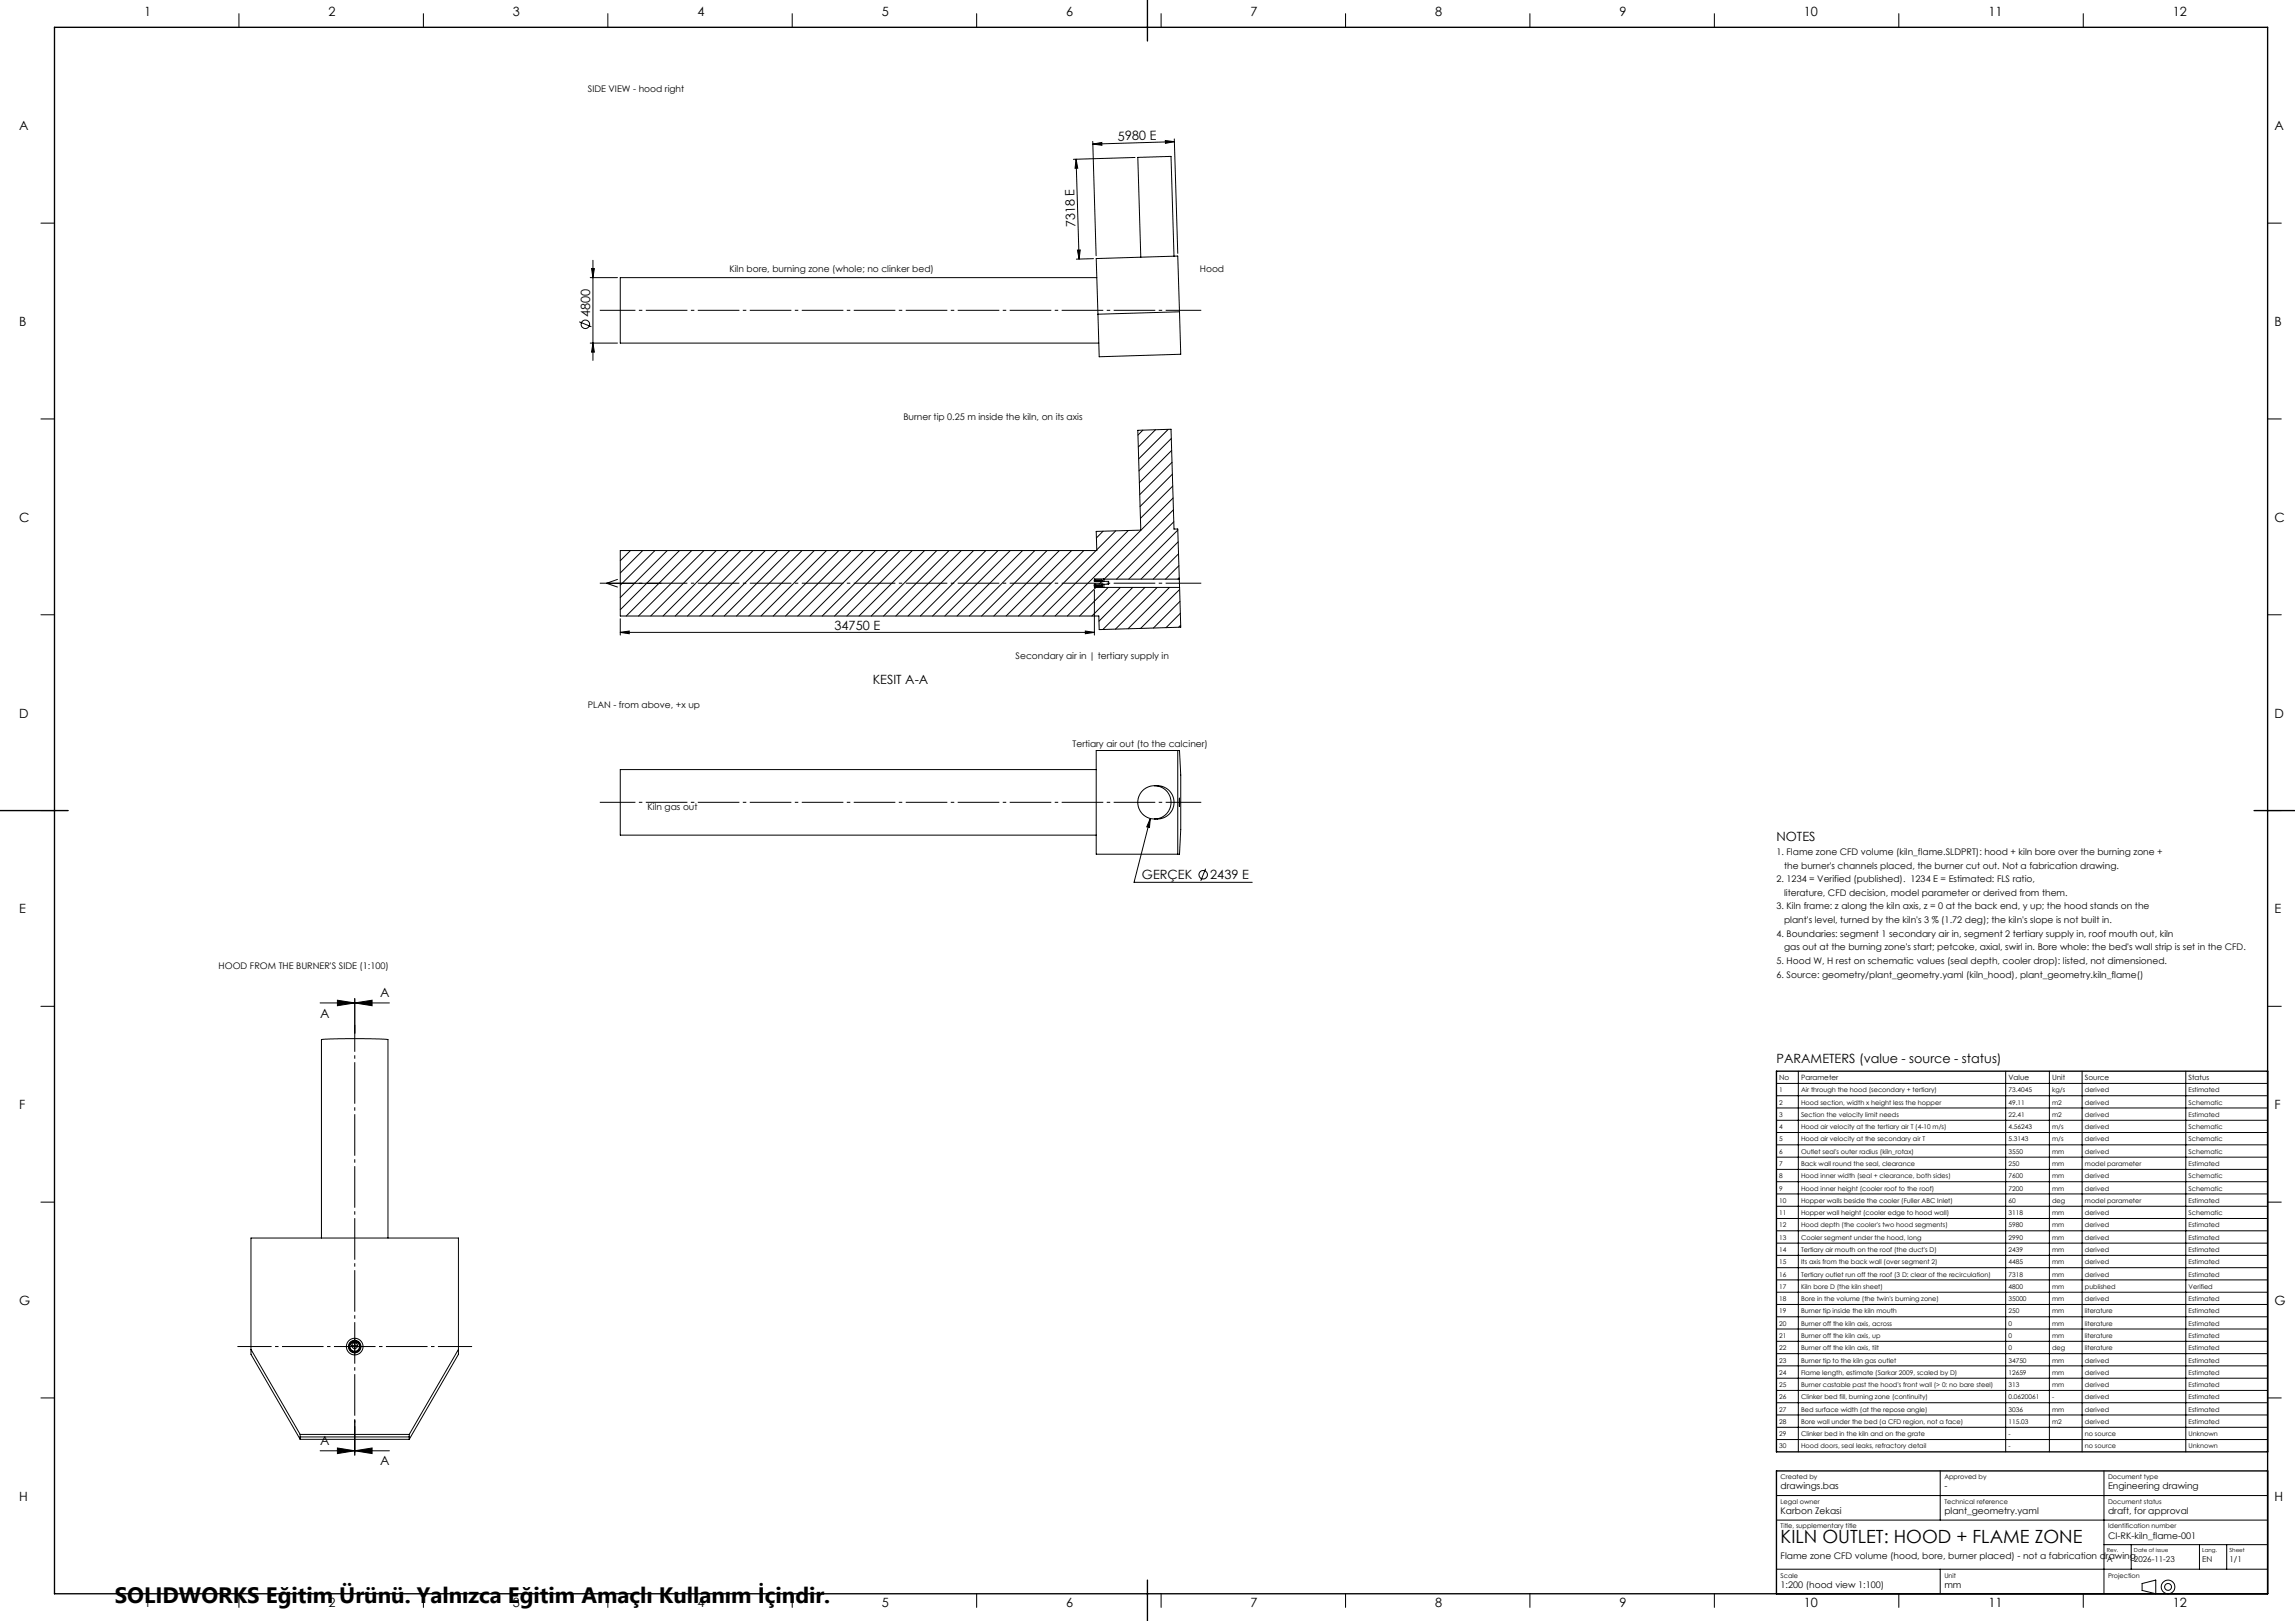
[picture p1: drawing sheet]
<svg xmlns="http://www.w3.org/2000/svg" width="841mm" height="594mm" viewBox="0 0 841 594" stroke-linecap="round" stroke-linejoin="round" font-family="sans-serif">
<defs><g id="words">
<text font-size="8.2" x="42.1" y="587.3">SOLIDWORKS Eğitim Ürünü. Yalnızca Eğitim Amaçlı Kullanım İçindir.</text>
<text font-size="6.7" x="652.5" y="565.5">KILN OUTLET: HOOD + FLAME ZONE</text>
<g font-size="4.7">
<text x="52.8" y="6">1</text>
<text x="120.4" y="6">2</text>
<text x="188" y="6">3</text>
<text x="255.5" y="6">4</text>
<text x="323.1" y="6">5</text>
<text x="390.7" y="6">6</text>
<text x="458.3" y="6">7</text>
<text x="525.9" y="6">8</text>
<text x="593.5" y="6">9</text>
<text x="661" y="6">10</text>
<text x="728.6" y="6">11</text>
<text x="796.2" y="6">12</text>
<text x="7" y="47.7">A</text>
<text x="833.5" y="47.7">A</text>
<text x="409.7" y="51.5" transform="rotate(-2 409.7 51.5)">5980 E</text>
<text x="394.1" y="83.3" transform="rotate(-92 394.1 83.3)">7318 E</text>
<text x="7" y="119.4">B</text>
<text x="216.2" y="116.2" transform="rotate(-90 216.2 116.2)">4800</text>
<text x="833.5" y="119.4">B</text>
<text x="7" y="191.2">C</text>
<text x="833.5" y="191.2">C</text>
<text x="305.8" y="230.7">34750 E</text>
<text x="319.8" y="250.7">KESIT A-A</text>
<text x="7" y="262.9">D</text>
<text x="833.5" y="262.9">D</text>
<text x="651" y="308">NOTES</text>
<text x="418.5" y="322.2">GERÇEK</text>
<text x="443.5" y="322.2">2439 E</text>
<text x="7" y="334.7">E</text>
<text x="833.5" y="334.7">E</text>
<text x="139.4" y="365.3">A</text>
<text x="117.3" y="372.9">A</text>
<text x="651" y="389.5">PARAMETERS (value - source - status)</text>
<text x="7" y="406.4">F</text>
<text x="833.5" y="406.4">F</text>
<text x="7" y="478.2">G</text>
<text x="833.5" y="478.2">G</text>
<text x="117.3" y="529.4">A</text>
<text x="139.4" y="537">A</text>
<text x="7" y="549.9">H</text>
<text x="833.5" y="549.9">H</text>
<text x="52.8" y="589">1</text>
<text x="120.4" y="589">2</text>
<text x="188" y="589">3</text>
<text x="255.5" y="589">4</text>
<text x="323.1" y="589">5</text>
<text x="390.7" y="589">6</text>
<text x="458.3" y="589">7</text>
<text x="525.9" y="589">8</text>
<text x="593.5" y="589">9</text>
<text x="661" y="589">10</text>
<text x="728.6" y="589">11</text>
<text x="796.2" y="589">12</text>
</g>
<g font-size="3.3">
<text x="215.4" y="33.7">SIDE VIEW - hood right</text>
<text x="267.3" y="99.5">Kiln bore, burning zone (whole; no clinker bed)</text>
<text x="439.7" y="99.5">Hood</text>
<text x="331.1" y="154.1">Burner tip 0.25 m inside the kiln, on its axis</text>
<text x="372.2" y="241.5">Secondary air in | tertiary supply in</text>
<text x="215.4" y="259.4">PLAN - from above, +x up</text>
<text x="393" y="273.8">Tertiary air out (to the calciner)</text>
<text x="237.3" y="296.8">Kiln gas out</text>
<text x="651" y="313.3">1. Flame zone CFD volume (kiln_flame.SLDPRT): hood + kiln bore over the burning zone +</text>
<text x="651" y="323.3">2. 1234 = Verified (published). 1234 E = Estimated: FLS ratio,</text>
<text x="653.8" y="318.3">the burner's channels placed, the burner cut out. Not a fabrication drawing.</text>
<text x="653.8" y="328.3">literature, CFD decision, model parameter or derived from them.</text>
<text x="651" y="333.3">3. Kiln frame: z along the kiln axis, z = 0 at the back end, y up; the hood stands on the</text>
<text x="653.8" y="338.3">plant's level, turned by the kiln's 3 % (1.72 deg); the kiln's slope is not built in.</text>
<text x="651" y="343.3">4. Boundaries: segment 1 secondary air in, segment 2 tertiary supply in, roof mouth out, kiln</text>
<text x="651" y="353.3">5. Hood W, H rest on schematic values (seal depth, cooler drop): listed, not dimensioned.</text>
<text x="653.8" y="348.3">gas out at the burning zone's start; petcoke, axial, swirl in. Bore whole: the bed's wall strip is set in the CFD.</text>
<text x="80.1" y="355">HOOD FROM THE BURNER'S SIDE (1:100)</text>
<text x="651" y="358.3">6. Source: geometry/plant_geometry.yaml (kiln_hood), plant_geometry.kiln_flame()</text>
<text x="652.5" y="545.8">drawings.bas</text>
<text x="712.5" y="545.8">-</text>
<text x="772.5" y="545.8">Engineering drawing</text>
<text x="652.5" y="554.8">Karbon Zekasi</text>
<text x="712.5" y="554.8">plant_geometry.yaml</text>
<text x="772.5" y="554.8">draft, for approval</text>
<text x="772.5" y="563.8">CI-RK-kiln_flame-001</text>
<text x="652.5" y="571.3">Flame zone CFD volume (hood, bore, burner placed) - not a fabrication drawing</text>
<text x="652.5" y="581.8">1:200 (hood view 1:100)</text>
<text x="712.5" y="581.8">mm</text>
</g>
<g font-size="2.9">
<text x="772" y="572.6">A</text>
<text x="782" y="572.6">2026-11-23</text>
<text x="807" y="572.6">EN</text>
<text x="817" y="572.6">1/1</text>
</g>
<g font-size="2.7">
<text x="652" y="395.9">No</text>
<text x="660" y="395.9">Parameter</text>
<text x="736" y="395.9">Value</text>
<text x="752" y="395.9">Unit</text>
<text x="764" y="395.9">Source</text>
<text x="802" y="395.9">Status</text>
</g>
<g font-size="2.4">
<text x="652" y="400.3">1</text>
<text x="660" y="400.3">Air through the hood (secondary + tertiary)</text>
<text x="736" y="400.3">73.4045</text>
<text x="752" y="400.3">kg/s</text>
<text x="764" y="400.3">derived</text>
<text x="802" y="400.3">Estimated</text>
<text x="652" y="404.8">2</text>
<text x="660" y="404.8">Hood section, width x height less the hopper</text>
<text x="736" y="404.8">49.11</text>
<text x="752" y="404.8">m2</text>
<text x="764" y="404.8">derived</text>
<text x="802" y="404.8">Schematic</text>
<text x="652" y="409.3">3</text>
<text x="652" y="413.8">4</text>
<text x="660" y="409.3">Section the velocity limit needs</text>
<text x="660" y="413.8">Hood air velocity at the tertiary air T (4-10 m/s)</text>
<text x="736" y="409.3">22.41</text>
<text x="736" y="413.8">4.56243</text>
<text x="752" y="409.3">m2</text>
<text x="752" y="413.8">m/s</text>
<text x="764" y="409.3">derived</text>
<text x="764" y="413.8">derived</text>
<text x="802" y="409.3">Estimated</text>
<text x="802" y="413.8">Schematic</text>
<text x="652" y="418.3">5</text>
<text x="660" y="418.3">Hood air velocity at the secondary air T</text>
<text x="736" y="418.3">5.3143</text>
<text x="752" y="418.3">m/s</text>
<text x="764" y="418.3">derived</text>
<text x="802" y="418.3">Schematic</text>
<text x="652" y="422.8">6</text>
<text x="660" y="422.8">Outlet seal's outer radius (kiln_rotax)</text>
<text x="736" y="422.8">3550</text>
<text x="752" y="422.8">mm</text>
<text x="764" y="422.8">derived</text>
<text x="802" y="422.8">Schematic</text>
<text x="652" y="427.3">7</text>
<text x="652" y="431.8">8</text>
<text x="660" y="427.3">Back wall round the seal, clearance</text>
<text x="660" y="431.8">Hood inner width (seal + clearance, both sides)</text>
<text x="736" y="427.3">250</text>
<text x="736" y="431.8">7600</text>
<text x="752" y="427.3">mm</text>
<text x="752" y="431.8">mm</text>
<text x="764" y="427.3">model parameter</text>
<text x="764" y="431.8">derived</text>
<text x="802" y="427.3">Estimated</text>
<text x="802" y="431.8">Schematic</text>
<text x="652" y="436.3">9</text>
<text x="660" y="436.3">Hood inner height (cooler roof to the roof)</text>
<text x="736" y="436.3">7200</text>
<text x="752" y="436.3">mm</text>
<text x="764" y="436.3">derived</text>
<text x="802" y="436.3">Schematic</text>
<text x="652" y="440.8">10</text>
<text x="660" y="440.8">Hopper walls beside the cooler (Fuller ABC Inlet)</text>
<text x="736" y="440.8">60</text>
<text x="752" y="440.8">deg</text>
<text x="764" y="440.8">model parameter</text>
<text x="802" y="440.8">Estimated</text>
<text x="652" y="445.3">11</text>
<text x="652" y="449.8">12</text>
<text x="660" y="445.3">Hopper wall height (cooler edge to hood wall)</text>
<text x="660" y="449.8">Hood depth (the cooler's two hood segments)</text>
<text x="736" y="445.3">3118</text>
<text x="736" y="449.8">5980</text>
<text x="752" y="445.3">mm</text>
<text x="752" y="449.8">mm</text>
<text x="764" y="445.3">derived</text>
<text x="764" y="449.8">derived</text>
<text x="802" y="445.3">Schematic</text>
<text x="802" y="449.8">Estimated</text>
<text x="652" y="454.3">13</text>
<text x="660" y="454.3">Cooler segment under the hood, long</text>
<text x="736" y="454.3">2990</text>
<text x="752" y="454.3">mm</text>
<text x="764" y="454.3">derived</text>
<text x="802" y="454.3">Estimated</text>
<text x="652" y="458.8">14</text>
<text x="660" y="458.8">Tertiary air mouth on the roof (the duct's D)</text>
<text x="736" y="458.8">2439</text>
<text x="752" y="458.8">mm</text>
<text x="764" y="458.8">derived</text>
<text x="802" y="458.8">Estimated</text>
<text x="652" y="463.3">15</text>
<text x="652" y="467.8">16</text>
<text x="660" y="463.3">Its axis from the back wall (over segment 2)</text>
<text x="660" y="467.8">Tertiary outlet run off the roof (3 D: clear of the recirculation)</text>
<text x="736" y="463.3">4485</text>
<text x="736" y="467.8">7318</text>
<text x="752" y="463.3">mm</text>
<text x="752" y="467.8">mm</text>
<text x="764" y="463.3">derived</text>
<text x="764" y="467.8">derived</text>
<text x="802" y="463.3">Estimated</text>
<text x="802" y="467.8">Estimated</text>
<text x="652" y="472.3">17</text>
<text x="660" y="472.3">Kiln bore D (the kiln sheet)</text>
<text x="736" y="472.3">4800</text>
<text x="752" y="472.3">mm</text>
<text x="764" y="472.3">published</text>
<text x="802" y="472.3">Verified</text>
<text x="652" y="476.8">18</text>
<text x="660" y="476.8">Bore in the volume (the twin's burning zone)</text>
<text x="736" y="476.8">35000</text>
<text x="752" y="476.8">mm</text>
<text x="764" y="476.8">derived</text>
<text x="802" y="476.8">Estimated</text>
<text x="652" y="481.3">19</text>
<text x="652" y="485.8">20</text>
<text x="660" y="481.3">Burner tip inside the kiln mouth</text>
<text x="660" y="485.8">Burner off the kiln axis, across</text>
<text x="736" y="481.3">250</text>
<text x="736" y="485.8">0</text>
<text x="752" y="481.3">mm</text>
<text x="752" y="485.8">mm</text>
<text x="764" y="481.3">literature</text>
<text x="764" y="485.8">literature</text>
<text x="802" y="481.3">Estimated</text>
<text x="802" y="485.8">Estimated</text>
<text x="652" y="490.3">21</text>
<text x="660" y="490.3">Burner off the kiln axis, up</text>
<text x="736" y="490.3">0</text>
<text x="752" y="490.3">mm</text>
<text x="764" y="490.3">literature</text>
<text x="802" y="490.3">Estimated</text>
<text x="652" y="494.8">22</text>
<text x="660" y="494.8">Burner off the kiln axis, tilt</text>
<text x="736" y="494.8">0</text>
<text x="752" y="494.8">deg</text>
<text x="764" y="494.8">literature</text>
<text x="802" y="494.8">Estimated</text>
<text x="652" y="499.3">23</text>
<text x="652" y="503.8">24</text>
<text x="660" y="499.3">Burner tip to the kiln gas outlet</text>
<text x="660" y="503.8">Flame length, estimate (Sarkar 2009, scaled by D)</text>
<text x="736" y="499.3">34750</text>
<text x="736" y="503.8">12659</text>
<text x="752" y="499.3">mm</text>
<text x="752" y="503.8">mm</text>
<text x="764" y="499.3">derived</text>
<text x="764" y="503.8">derived</text>
<text x="802" y="499.3">Estimated</text>
<text x="802" y="503.8">Estimated</text>
<text x="652" y="508.3">25</text>
<text x="660" y="508.3">Burner castable past the hood's front wall (&gt; 0: no bare steel)</text>
<text x="736" y="508.3">313</text>
<text x="752" y="508.3">mm</text>
<text x="764" y="508.3">derived</text>
<text x="802" y="508.3">Estimated</text>
<text x="652" y="512.8">26</text>
<text x="660" y="512.8">Clinker bed fill, burning zone (continuity)</text>
<text x="736" y="512.8">0.0620061</text>
<text x="752" y="512.8">-</text>
<text x="764" y="512.8">derived</text>
<text x="802" y="512.8">Estimated</text>
<text x="652" y="517.3">27</text>
<text x="652" y="521.8">28</text>
<text x="660" y="517.3">Bed surface width (at the repose angle)</text>
<text x="660" y="521.8">Bore wall under the bed (a CFD region, not a face)</text>
<text x="736" y="517.3">3036</text>
<text x="736" y="521.8">115.03</text>
<text x="752" y="517.3">mm</text>
<text x="752" y="521.8">m2</text>
<text x="764" y="517.3">derived</text>
<text x="764" y="521.8">derived</text>
<text x="802" y="517.3">Estimated</text>
<text x="802" y="521.8">Estimated</text>
<text x="652" y="526.3">29</text>
<text x="660" y="526.3">Clinker bed in the kiln and on the grate</text>
<text x="736" y="526.3">-</text>
<text x="764" y="526.3">no source</text>
<text x="802" y="526.3">Unknown</text>
<text x="652" y="530.8">30</text>
<text x="660" y="530.8">Hood doors, seal leaks, refractory detail</text>
<text x="736" y="530.8">-</text>
<text x="764" y="530.8">no source</text>
<text x="802" y="530.8">Unknown</text>
<text x="652.5" y="542.1">Created by</text>
<text x="712.5" y="542.1">Approved by</text>
<text x="772.5" y="542.1">Document type</text>
<text x="652.5" y="551.1">Legal owner</text>
<text x="712.5" y="551.1">Technical reference</text>
<text x="772.5" y="551.1">Document status</text>
<text x="652.5" y="560.1">Title, supplementary title</text>
<text x="772.5" y="560.1">Identification number</text>
<text x="652.5" y="578.1">Scale</text>
<text x="712.5" y="578.1">Unit</text>
<text x="772.5" y="578.1">Projection</text>
</g>
<g font-size="2">
<text x="772" y="568.9">Rev.</text>
<text x="782" y="568.9">Date of issue</text>
<text x="807" y="568.9">Lang.</text>
<text x="817" y="568.9">Sheet</text>
</g>
</g></defs>
<g fill="none" stroke="#000" stroke-width=".37">
<path d="M87.6 5v5M155.2 5v5M222.7 5v5M290.3 5v5M357.9 5v5M425.5 5v5M493.1 5v5M560.6 5v5M628.2 5v5M695.8 5v5M763.4 5v5M394.3 58.3l.6 3.3-1 .1z"/>
<path d="M394.3 58.3l1.1 36.6M400.4 51.8l1.3 41.9M400.5 52.8l3.3-.6v1zM415.9 57.7l-22.6 .7M427 51.5l3.4 .4-3.3 .6zM430.3 50.9l1.3 41.9M430.4 51.9l-29.9 .9M15 81.8h5M216.8 98.4h1l-.5 3.3zM217.3 95.4v36.7M394.8 91.6h1.1l-.5 3.3zM400.7 94.8l-6.3 .2"/>
<path d="M401.7 94.7l29.9-.9 1.1 36-29.9 .9zM430.2 93.9l-1.1-36.6h-.8l-11.4 .4 1.1 36.6M831 81.8h5M212.3 117.9l4.4 1.8M216.3 101.7h10M401.9 101.7h-174.6v24h175.4M432.2 114.3l-29.9 .8M216.3 125.7h10M217.3 125.7l.5 3.3h-1zM15 153.5h5M418.8 157.6l-1.8 1.8M423.4 157.5l-6.3 6.3"/>
<path d="M428.1 157.3l-10.8 10.9M831 153.5h5M429.2 160.7l-11.8 11.8M429.4 165.1l-11.9 11.8M429.5 169.4l-11.8 11.9M429.6 173.8l-11.8 11.8M429.8 178.1l-11.9 11.9M404.2 194.7l-2.4 2.4M408.9 194.5l-7 7M413.5 194.4l-31.4 31.3M429.9 182.5l-43.3 43.2M430 186.8l-25.4 25.4"/>
<path d="M430.1 191.2l-20.9 21M431.6 194.2l-18 18M431.7 198.6l-13.6 13.6M222.3 213.7h20M222.3 213.7l4 1.4M226.3 212.3l-4 1.4M231 201.7l-3.7 3.8M235.5 201.7l-8.2 8.3M240 201.7l-12.7 12.7M244.5 201.7l-17.2 17.3M249 201.7l-21.7 21.7M253.5 201.7l-24 24"/>
<path d="M258 201.7l-24 24M262.5 201.7l-24.1 24M266.9 201.7l-23.9 24M271.4 201.7l-24 24M275.9 201.7l-24 24M280.4 201.7l-24 24M284.9 201.7l-24 24M289.4 201.7l-24 24M293.9 201.7l-24 24M298.4 201.7l-24 24M302.9 201.7l-24 24M307.4 201.7l-24 24"/>
<path d="M311.9 201.7l-24 24M316.3 201.7l-24 24M320.8 201.7l-24 24M325.3 201.7l-24 24M329.8 201.7l-24 24M334.3 201.7l-24 24M338.8 201.7l-24 24M343.3 201.7l-24 24M347.8 201.7l-24 24M352.2 201.7l-23.9 24M356.8 201.7l-24.1 24M361.2 201.7l-23.9 24"/>
<path d="M365.7 201.7l-24 24M370.2 201.7l-24 24M374.7 201.7l-24 24M379.2 201.7l-24 24M383.7 201.7l-24 24M388.2 201.7l-24 24M392.7 201.7l-24 24M397.2 201.7l-24 24M401 214.2l.3-.1v.5M401 214.1h.1M401 214.1v1.2h31.3M401 216.3v16.4"/>
<path d="M401 212.6h.3M401 212.7h2.8M401 213h5.3v1.1h-5.3M401 214.7h2.8M401 214.3h.1M401 214.2h.1M401.1 214.5h.1M401.1 214.7h.2M401.2 212.8v.1M401.2 214.6v.1M401.2 212.9l-.2 .1M401.2 214.1l-.2 .1"/>
<path d="M401.2 214.3h.1M401.2 214.2h.1M401.2 214.6h2.6M401.3 214.1l-.3 .1M401.3 212.7v.1M401.3 214.7v.1M401.3 212.9v.1M401.3 214.4h.1M401.3 212.9v-.3h2.5v.3M401.3 214.6v.3M401.3 212.8h-.3l2.8 .1M401.3 214.6l-.3 .1"/>
<path d="M401.3 214.6h-.3M401.3 212.8l-.3 .1M401.3 212.9l-.3 .1M401.3 214.5l-.3 .1M401.3 213h-.2M401.3 214.4l-.3 .2M401.3 214.3l-.1 .1M401.3 213h-.1M401.3 214.2l-.3 .2 .3-.1M401.3 214.2l-.3 .1M401.6 215.3l-10.5 10.4M401.6 201.7l-24 24"/>
<path d="M402.3 214.6l-.3 .3M403.8 214.7v.1M403.8 212.7v.1M403.8 214.1v.5M403.8 212.9l-1 1.2M403.8 214.6v.3l-2.8-.1M404.5 214.1v1.2M404.5 212.2v.8M404.5 212.2h27.7M404.5 212.2h-3.5v.8M404.5 215.3h.1M406.1 215.3l-10.5 10.4"/>
<path d="M410.6 215.3l-10.5 10.4M415.1 215.3l-12.4 12.3M419.6 215.3l-15.5 15.4M424 215.3l-15.2 15.2M428.6 215.3l-15.2 15.1M431.9 202.9l-9.3 9.3M432 207.3l-4.9 4.9M432.2 212.2l.1 3.1M432.2 211.7l-.6 .5M432.2 212.2l-.6-18.4-1.4 .1-1.1-36.6-12.2 .4 1.1 36.6-16.3 .4 .2 7h-174.6v24h175.4l.1 5 29.9-.9-.4-14.5M432.3 216l-14.3 14.3M15 225.3h5"/>
<path d="M227.3 231.7l3.3-.5v1zM227.3 226.7v6M227.3 231.7h173.7M397.7 231.2l3.3 .5-3.3 .5zM432.4 220.4l-9.7 9.7M432.5 224.7l-5.2 5.3M432.6 229.1l-.7 .8M831 225.3h5M401.7 275h30.5l.5 9v20l-.5 9h-30.5zM431.6 275v38M15 297h5M401.7 282h-174.4v24h174.4"/>
<path d="M421.5 299.9l-.3 3.3-1-.2zM421.5 299.9l-5.9 23.4h43.3M423 287.9l2.6 .2 2.2 1.1 1.8 2 .6 2.3-.4 2.7-1.5 2.2-2.1 1.4-3.2 .3M432.2 292.5v3.1zM831 297h5M441.8 318.3l-1.8 4.5M15 368.8h5M117.3 367.5h25.4M123.6 366.5l6.4 1-6.4 1zM130 367.5l6.3-1v2zM130 365.9v12.8M831 368.8h5"/>
<path d="M651 397h180M659 392.5v139.5M735 392.5v139.5M751 392.5v139.5M763 392.5v139.5M801 392.5v139.5M651 401.5h180M651 406h180M651 410.5h180M651 415h180M651 419.5h180M651 424h180"/>
<path d="M651 428.5h180M651 433h180M651 437.5h180M15 440.5h5M117.8 453.7v-72.7l8.7-.4 15.7 .4v72.7M651 442h180M651 446.5h180M651 451h180M651 455.5h180M831 440.5h5M651 460h180M651 464.5h180"/>
<path d="M651 469h180M651 473.5h180M651 478h180M92 494.5l18 31.1M168 494.5l-18 31.1M651 482.5h180M651 487h180M651 491.5h180M651 496h180M15 512.3h5M651 500.5h180M651 505h180"/>
<path d="M651 509.5h180M651 514h180M651 518.5h180M831 512.3h5M110 527.4l-18-31.1v-42.6h76v42.6l-18 31.1M110 525.6v1.8M110 525.6h40M110 526.5h40M110 527.4h40M117.3 531.6h25.4M123.6 530.6l6.4 1-6.4 1.1zM130 531.6l6.3-1v2.1z"/>
<path d="M130 520.5v12.7M150 525.6v1.8M651 523h180M651 527.5h180M711 539v18M771 539v45M651 548h180M651 557h180M651 575h180M711 575v9M771 566h60M781 566v9"/>
<path d="M806 566v9M816 566v9M87.6 584v5M155.2 584v5M222.7 584v5M290.3 584v5M357.9 584v5M425.5 584v5M493.1 584v5M560.6 584v5M628.2 584v5M695.8 584v5"/>
<path d="M763.4 584v5M785 580.3l5-1.3v5l-5-1.2z"/>
<circle cx="214.5" cy="118.8" r="1.56"/>
<circle cx="423" cy="294" r="6.1"/>
<circle cx="440.9" cy="320.5" r="1.56"/>
<circle cx="130" cy="493.4" r="2.04"/>
<circle cx="130" cy="493.5" r="2.3"/>
<circle cx="130" cy="493.4" r="3"/>
<circle cx="130" cy="493.1" r="1.05"/>
<circle cx="130" cy="493.4" r="1.97"/>
<circle cx="130" cy="493.4" r="1.73"/>
<circle cx="794.5" cy="581.5" r="1.25"/>
<circle cx="794.5" cy="581.5" r="2.5"/>
</g>
<path d="M219.8 113.7h220.4M219.8 213.7h220.4M219.8 294h220.4" fill="none" stroke="#000" stroke-width=".37" stroke-dasharray="15.2 1.3 1.3 1.3" stroke-dashoffset="2.2" stroke-linecap="butt"/>
<path d="M87 493.4h86" fill="none" stroke="#000" stroke-width=".37" stroke-dasharray="15.2 1.3 1.3 1.3" stroke-dashoffset="2.7" stroke-linecap="butt"/>
<path d="M130 532.4v-156.8" fill="none" stroke="#000" stroke-width=".37" stroke-dasharray="15.2 1.3 1.3 1.3" stroke-dashoffset="5.4" stroke-linecap="butt"/>
<path d="M20 10h811v574h-811zM420.5 0v15M0 297h25M826 297h15M831 392.5h-180v139.5h180M831 539h-180v45M420.5 579v15" fill="none" stroke="#000" stroke-width=".5"/>
<g fill="#000">
<path d="M394.3 58.3l.6 3.3-1 .1zM400.5 52.8l3.3-.6v1zM427 51.5l3.4 .4-3.3 .6zM394.8 91.6h1.1l-.5 3.3zM216.8 98.4h1l-.5 3.3zM217.3 125.7l.5 3.3h-1zM227.3 231.7l3.3-.5v1zM397.7 231.2l3.3 .5-3.3 .5zM421.5 299.9l-.3 3.3-1-.2zM130 367.5l6.3-1v2zM123.6 366.5l6.4 1-6.4 1zM130 531.6l6.3-1v2.1z"/>
<path d="M123.6 530.6l6.4 1-6.4 1.1z"/>
</g>
<path d="M130 493.4h-3.1M130 493.1h-1.1M130 493.4v.1M130 493.4v-3M130 493.5v3M130 493v-1M130 493.1v1.1M130.1 493.4h3M130.1 493.1h1" fill="none" stroke="#000" stroke-width=".37" stroke-dasharray="15.2 1.3 1.3 1.3" stroke-linecap="butt"/>
<use href="#words"/>
</svg>
